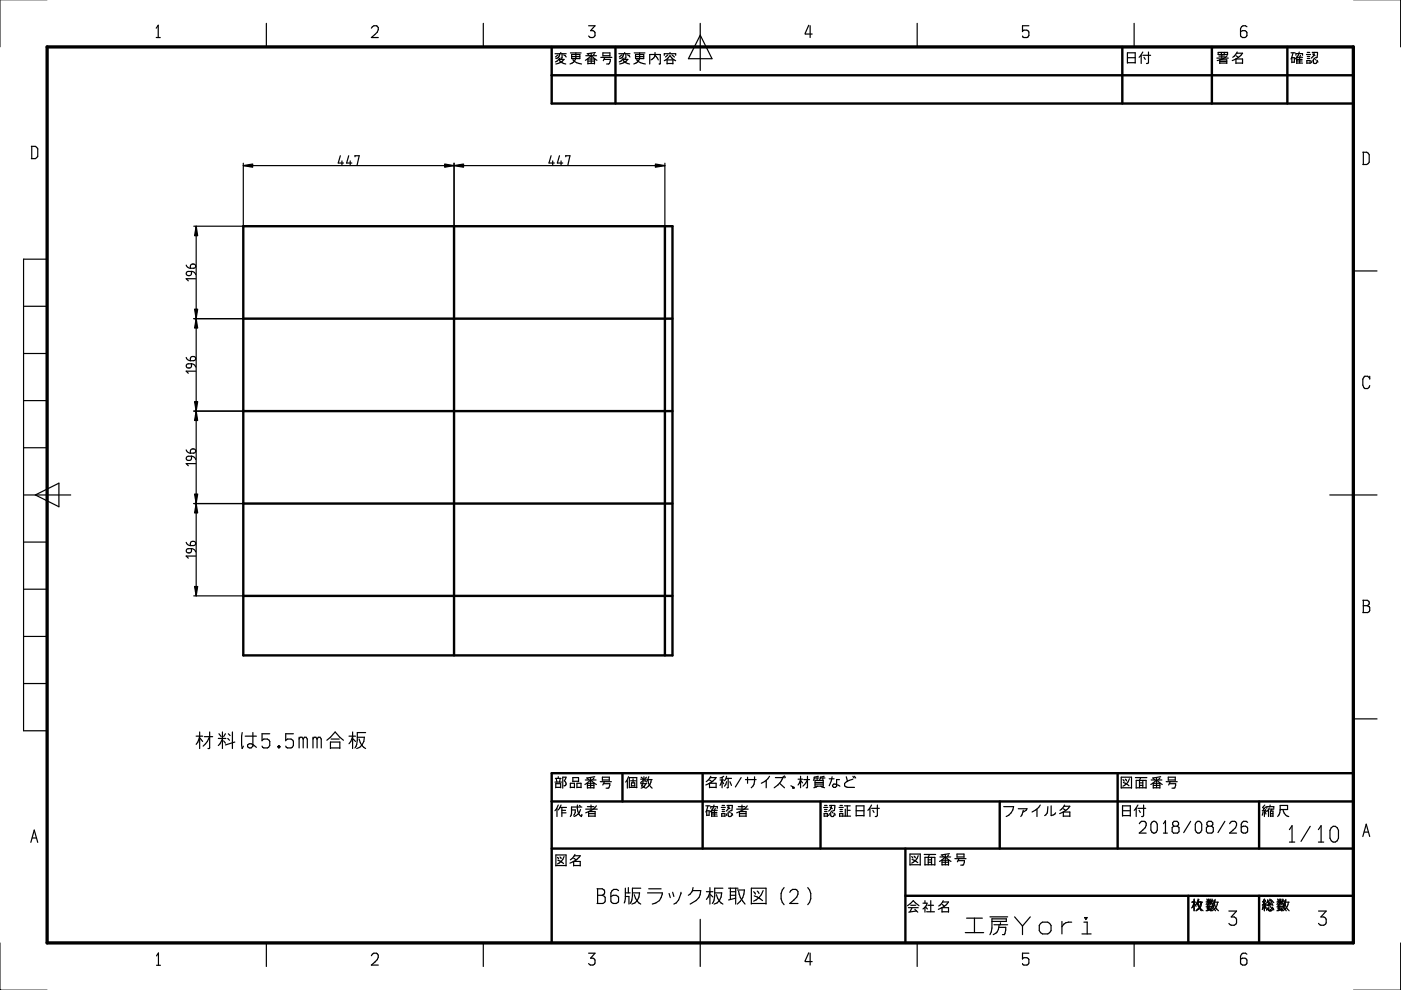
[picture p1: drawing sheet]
<svg xmlns="http://www.w3.org/2000/svg" width="297mm" height="210mm" viewBox="0 0 297 210" stroke-linecap="round" stroke-linejoin="round" font-family="sans-serif">
<g fill="none" stroke="#000" stroke-width=".25">
<path d="M33.1 8h.9M33.1 6l.4-.6v2.6M56.5 5v4.9M78.7 6l.6-.5 .7 .1 .2 .3-.2 .9-1.3 1.2h1.5M102.5 5v4.9M117.7 11.4h2.3M118.3 11.6l-.5 .5M118.5 12.6h1.1a2.75 2.75 0 0 1-1.7 1M118.5 12.6a2.05 2.05 0 0 0 1.5 1M118.5 12.6l-.7 .5M118.6 11.4a.92 .92 0 0 1-.7 1M118.6 12.3l-.1 .3"/>
<path d="M118.9 11.1v.3M119.2 11.4v.9h-.3M119.5 11.6l.5 .5M120.9 11.2h2.3M121.2 11.6h1.7v.8h-1.7zM121.2 12h1.7M121.5 12.6a1.89 1.89 0 0 0 1.8 1M122.1 11.2a1.93 1.93 0 0 1-.8 2.2l-.4 .2M124.1 12.8l1.2-1 1.3 1M124.2 11.8h2.3M124.7 13.6v-1.1h1.3v1.1M124.7 13h1.3"/>
<path d="M124.7 13.5h1.3M124.7 11.5l.2 .2M124.8 5.5h1.4l-1 1h.5l.3 .2v1l-.3 .3h-.5l-.4-.4M125.3 11.3v1M125.3 12.5v1M126 11.4l-.2 .3M126.2 11.1l-1.7 .3M127.4 12.2h2.3M127.8 11.9v-.7h1.5v.7M127.9 11.8h1.4M128.1 12.6h1.3l-.2 .9-.6 .1M128.2 12.2l-.3 .7"/>
<path d="M131.2 11.4h2.4M131.8 11.6l-.5 .5M132 12.6h1.1a2.75 2.75 0 0 1-1.7 1M132 12.6a2.05 2.05 0 0 0 1.5 1M132 12.6l-.7 .5M132.2 11.4a.92 .92 0 0 1-.8 1M132.2 12.3l-.2 .3M132.4 11.1v.3M132.7 11.4v.9h-.3M133 11.6l.6 .5M134.5 11.2h2.2M134.7 11.6h1.8v.8h-1.8z"/>
<path d="M134.7 12h1.8M135 12.6a1.89 1.89 0 0 0 1.8 1M135.6 11.2a1.86 1.86 0 0 1-.8 2.2l-.4 .2M137.8 13.6v-2h2.2v1.9l-.3 .1M138.9 11.1a1.32 1.32 0 0 1-.9 1.6M138.9 11.7l.7 1M140.8 11.7v-.3h2.5v.3M140.8 12.9l1.2-1.1 .5 .5 .8 .6M141.4 13.5h1.3M141.4 13.6v-.9h1.3v.9M141.6 11.6l-.5 .5M142 11.1v.3"/>
<path d="M142.5 11.6l.5 .5M148.5 5v9.9M148.5 7.5l2.5 4.9h-5zM171.5 5.4l-.8 1.8h1.5M171.8 5.5v2.5M194.5 5v4.9M216.8 6.6l.3-.2h.6l.4 .4v.7l-.2 .4-.8 .1-.3-.4M218.1 5.5h-1.3v1.2M239 13.4v-2.2h1.7v2.2M239 12.2h1.7M239 13.3h1.7M240.5 5v4.9"/>
<path d="M242 11.7v1.8M242.3 11l-.8 1.1M242.3 11.7h1.6M242.5 12.1l.3 .5M243.5 11v2.3l-.4 .2M258 12.3h2.4M258.3 11.1h2v.5h-2zM258.4 11.9h1.3M258.6 13.5v-.8h1.5v.8M258.6 13.4h1.5M258.6 13h1.5M259 11.1v.5"/>
<path d="M259 11.6v.7M259.6 11.1v.5M260.2 11.8l-1.2 .8-.9 .2M262 13.4h1.4M262 11.8l.6 .3M262 13.5v-1h1.4v1M262.2 11.3h1.2l-.9 .9-1.2 .6M262.3 11l-.9 1.1M264.4 5.7l-.3-.2h-.6l-.5 .6 .1 1.6 .3 .3h.6l.3-.3v-1l-.3-.2h-.6l-.4 .2M273.7 11.2h.9M273.9 13.2h.5v-1h-.5v1.1M274.2 11.2l-.5 1.3"/>
<path d="M274.8 11.7v-.3h1.4v.3M274.9 13.4h1.3M274.9 12.6h1.2M274.9 12.9h1.2M275.5 11l-.2 .6-.7 .9M275.7 11.7l-.2 .4v1.3M276.2 12.1h-1.3v1.4M277 11.6h.9M277.1 13.5v-.7h.7v.7M277.2 11.1h.5M277.2 13.4h.6M277.2 12h.5"/>
<path d="M277.2 12.4h.5M278.2 11.1h1.1v1l-.4 .1M278.2 12.8l-.2 .5M278.3 11.5l.5 .3M278.5 12.5v.8l.1 .2h.4l.2-.4M278.6 12.3l.3 .4M278.6 11.1l-.2 .9-.4 .3M279.2 12.8l.2 .4M6.6 31h.9l.5 .6v1.5l-.5 .5h-.9M6.7 31v2.6M51.6 35.1h89.4M51.6 34.6v13.3"/>
<path d="M72.2 33l-.5 1.6h1.1M72.5 34.1v.9M73.9 33l-.4 1.6h1.1M74.3 34.1v.9M75.3 33.2v-.2h.9l-.5 2M96.3 34.6v13.3M116.8 33l-.4 1.6h1.1M117.2 34.1v.9M118.6 33l-.4 1.6h1.1M119 34.1v.9M120 33.2v-.2h.8l-.4 2M141 34.6v13.3"/>
<path d="M288.9 32.3h.9l.5 .5v1.6l-.5 .5h-.9M289.1 32.3v2.6M10 54.9h-5v100h5M39.5 56.2l.3 .4 .6 .3M39.6 57.7l1-.1-.1 .7-.3 .1-.6-.1-.1-.3zM40.4 56.2l.3-.2h.6l.2 .3v.3l-.3 .3h-.8zM40.6 57.6l.5 .1 .4 .5M41.1 48h10.4M41.5 59.1h-2l.4 .4M41.6 48v78.3M286.9 57.4h5.1M5 64.9h5"/>
<path d="M5 75h5M39.5 75.8l.3 .5 .6 .2M39.6 77.3l.3-.2h.7v.6l-.3 .3h-.5l-.3-.2zM40.5 75.7h.8l.2 .3-.1 .3-1 .2zM40.6 77.1l.6 .2 .3 .5M41.1 67.6h10.4M41.5 78.7h-2l.4 .4M290.4 79.8v.6M5 84.9h5M5 94.9h5M39.5 95.4l.3 .5 .6 .2M39.6 96.9l.3-.2h.7v.6l-.3 .3h-.5l-.3-.2z"/>
<path d="M40.5 95.3h.8l.2 .3-.1 .3-.3 .2h-.7zM40.6 96.7l.6 .2 .3 .5M41.1 87.2h10.4M41.5 98.3h-2l.4 .4M290.4 80.2l-.4-.4h-.6l-.5 .6v1.3l.5 .7h.6l.4-.7M5 104.9h10M5 114.9h5M7.5 104.9l5-2.5v5zM39.5 115l.3 .5 .6 .2M39.6 116.5l.2-.2h.8v.6l-.3 .3h-.5l-.3-.2zM40.4 115l.3-.2h.5l.2 .2 .1 .4-.3 .3h-.8zM40.6 116.3l.6 .2 .3 .5"/>
<path d="M41.1 106.8h10.4M41.5 117.9h-2l.4 .4M281.9 104.9h10.1M5 124.9h5M5 134.9h5M41.1 126.3h10.4M288.9 127.3h1l.3 .2 .1 .5-.4 .4M289.1 128.4h.8M289.1 127.3v2.6M289.9 128.4l.5 .4-.1 .9-.3 .2h-1.1M5 144.9h5M41.6 156.1h1.4"/>
<path d="M42.3 156.2l-.3 1.1-.4 .5M42.3 155.2v3.5M42.5 156.6l.5 .6M43.3 156.2h1.8M44.4 155.2v3.4l-.3 .1M44.4 156.2l-.4 1-.9 1M46.3 156.6h1.6M46.4 155.6l.5 .6M47.2 156.7l-.9 1.4M47.2 155.2v3.5M47.4 157.1l.4 .5M47.8 155.6l-.4 .6"/>
<path d="M48.3 156.6l.4 .4M48.4 155.6l.4 .4M49.3 155.2v3.5M49.8 157.3l-2 .6M51.4 155.3l-.2 .8 .2 2.6 .2-.5M52 156.1h2.4M53.6 155.3v2.9l-.4 .4h-.3l-.4-.3v-.4l.4-.2h.3l1.2 .8M55.6 157l.3-.3h.8l.5 .5v.9l-.3 .4-1 .1-.3-.4M57.2 155.6h-1.6v1.5M58.9 158.3l.2 .3M58.9 158.3h.5M59.1 158.1l.3 .2"/>
<path d="M59.1 158.1l-.2 .2M59.1 158.1v.5M59.4 158.3l-.3 .3M60.6 157l.4-.3h.7l.5 .5v.9l-.2 .4-1 .1-.4-.4M62.2 155.6h-1.6v1.5M63.4 156.3v2.3M63.4 156.7l.2-.4h.4l.3 .4M64.3 156.7l.2-.4h.4l.3 .4v1.9M64.3 156.7v1.9M66.4 156.7l.2-.4h.4l.2 .4M66.4 156.3v2.3M67.2 156.7l.3-.4h.4l.2 .4v1.9"/>
<path d="M67.2 156.7v1.9M69.3 157l1.8-1.8 1.7 1.8M70.1 158.6h2M70.1 158.7v-1.4h2v1.4M70.2 156.7h1.7M74 156.1h1.4M74.8 156.2l-.4 1-.4 .5M74.8 155.2v3.5M74.9 156.7l.5 .5M75.8 156.3h1.5a2.32 2.32 0 0 1-1.7 2.4M76.1 156.7a2.76 2.76 0 0 0 1.4 2M77.5 155.3h-1.7a4.1 4.1 0 0 1-.6 3.3"/>
<path d="M286.9 152.4h5.1M6.5 178.6l.8-2.6 .7 2.6M6.8 177.7h.9M117.7 165.8h1.3M117.8 165h1.2M117.8 167v-.8h1.1v.8M117.8 166.9h1.1M117.9 165l.2 .8M118.1 171.5v1.6M118.4 164.7v.3M118.4 170.7l-.7 1.2M118.7 171.2h1.4"/>
<path d="M118.8 165l-.2 .8M119 170.7l-.6 1M119.1 171.2v1.9M119.1 171.8h.8M119.1 172.3h.9M119.6 166.6h.1a.48 .48 0 0 0 .2-.8l-.2-.3 .3-.7h-.7v2.3M120.9 166.9h.9M120.9 167v-.9h.9v.9M121.2 171.7h.8v.6l-.4 .5M121.5 165.7v-.8h1.2v.8M121.5 165.7h1.2M122.3 166.9h.9"/>
<path d="M122.3 167v-.9h.9v.9M122.4 170.7a2.53 2.53 0 0 0 .9 2.4l.1-.4M122.8 170.8l.3 .1M123.1 171.6a1.99 1.99 0 0 1-1.4 1.5M123.4 171.1h-2.2v1.3l-.3 .7M124 166.3l1.2-.9 1.2 .9M124.1 165.4h2.3M124.2 171.6h2.4M124.5 167.1v-1h1.4v1M124.5 165l.3 .3M124.5 166.5h1.4M124.5 167h1.4"/>
<path d="M124.5 171h1.4M124.8 173.1v-1h1.4v1M124.8 173h1.4M124.8 172.5h1.4M125.2 164.9v1M125.2 166.1v.9M125.3 170.7v.9M125.9 165l-.2 .3M126.1 164.7l-1.7 .3M126.4 170.9a4 4 0 0 1-2.2 1.4M127.3 165.7h2.3M127.7 165.5v-.7h1.5v.7"/>
<path d="M127.8 165.4h1.4M128 166.2h1.3l-.2 .8-.6 .1M128.1 165.7l-.3 .7M133 165.5v1.6M133.3 164.7l-.6 1.1M133.4 166.9h1.6M133.4 167v-2.1h1.6v2.1M133.7 165.5h1M133.9 166.6h.7M133.9 166.7v-.7h.7v.7M134.2 165.1v.9M135.8 166.2h1.3"/>
<path d="M135.8 165.2h1.3M135.9 164.8l.4 .2M136.1 166.6l.7 .5M136.4 165.8l-.4 .9M136.5 164.7v1M136.5 165.2l-.7 .7M136.7 165.4l.4 .4M136.9 166.2l-.2 .4-.8 .5M137.1 164.8l-.3 .2M137.4 165.4a2.17 2.17 0 0 0 .9 1.7M137.4 165.3h.9M137.6 164.7l-.5 1"/>
<path d="M138.1 165.3a2.13 2.13 0 0 1-1.1 1.8M149.6 170.9h.9M149.8 172.8h.5v-.9h-.5v1M150.1 170.9l-.5 1.3M150.4 166.9h1.4M150.4 167v-.9h1.4v.9M150.4 165.4l.6 .3M150.6 164.9h1.2l-.9 .9-1.3 .6M150.7 164.6l-1 1.1M150.7 171.4v-.4h1.4v.4M150.9 173h1.2M150.9 172.3h1.1"/>
<path d="M150.9 172.6h1.1M151.4 170.7l-.2 .6-.7 .9M151.7 171.4l-.2 .4v1.2M152.1 171.8h-1.2v1.3M152.7 165.4h.7M152.9 171.2h.9M153 173.1v-.6h.7v.6M153.1 165.4l-.4 1.1M153.1 164.9v2.1M153.1 172.1h.5M153.1 173h.6M153.1 170.8h.5"/>
<path d="M153.1 171.6h.5M153.2 165.7l.2 .5M153.4 164.6l-.7 .4M154 165h1.1M154.1 164.6l-.2 .6-.3 .3M154.1 165.7l-.5 1M154.1 170.8h1.2l-.1 1-.4 .1M154.1 172.5l-.1 .4M154.2 171.1l.5 .4M154.4 165v1.9l-.3 .1M154.4 172.2v.7l.2 .2h.3l.2-.3M154.6 172l.2 .3"/>
<path d="M154.6 170.8l-.1 .5-.5 .7M154.7 165.7l.4 .8M155.1 172.4l.2 .4M156.2 171.6h2.4M156.5 171h1.4M156.8 173.1v-1h1.4v1M156.8 173h1.4M156.8 172.5h1.4M157.1 164.9l-1.2 2M157.3 170.7v.9M158.1 165.3h2.2M158.4 170.9a4 4 0 0 1-2.2 1.4"/>
<path d="M158.5 164.8v1.3M160 164.7a2.22 2.22 0 0 1-.7 2.3M162.5 165.5v1.5M163.2 164.6l-1 1.1-.8 .4M164.4 164.9h1.6a3.9 3.9 0 0 1-1.9 2.1M165.3 166.1l1 .9M166.1 164.6l.1 .4M166.3 164.5l.2 .4M167.7 166.6l.7 .3v.2h-.3l-.1-.2h.3M168.1 167h.2M169.2 165.2h1M169.7 165.3l-.5 1.1"/>
<path d="M169.7 164.6v2.4M169.8 165.5l.4 .5M170.4 165.3h1.2M171.2 164.6v2.3l-.3 .1M171.2 165.3l-.3 .7-.7 .7M172.6 165h1M172.8 165.5h1.7v1.2h-1.7zM172.8 166.2h1.7M172.8 165.9h1.7M173.2 165v.3M173.3 166.7l-.7 .3M173.5 164.6l-.9 .2-.1 .7"/>
<path d="M173.9 165h1M174 166.7l.8 .3M174.5 165v.3M174.6 171.2h.9M174.7 164.6l-.8 .2-.1 .5M174.7 173.1v-.6h.7v.6M174.8 172.1h.5M174.8 173h.6M174.8 170.8h.5M174.8 171.6h.5M175.8 165.1h1M175.9 170.8h1.1l-.1 1-.3 .1"/>
<path d="M175.9 172.5l-.2 .4M176 171.1l.5 .4M176.1 172.2v.7l.2 .2h.4l.1-.3M176.3 172l.3 .3M176.3 170.8l-.3 .8-.3 .4M176.4 164.7l-.6 1.9M176.8 172.4l.3 .4M177.9 171.2h.9M178 165.3h-.6v1.4l-.3 .2h-.3l-.3-.2 .3-.5 1.3 .5M178 173.1v-.6h.7v.6M178.1 172.1h.5M178.1 173h.6"/>
<path d="M178.1 170.8h.5M178.1 171.6h.5M178.9 173h1.4M179 170.9h1.3M179.2 171.6v1.4M179.4 164.7l.3 1M179.6 171.8h.7M179.6 170.9v2.1M180.8 165.2a2.71 2.71 0 0 0-1.7 1v.4l.3 .3h1.8M180.8 164.6l.3 .4M181.2 164.6l.2 .4M181.5 173v-2.1h1.7v2.1"/>
<path d="M181.5 171.9h1.7M181.5 172.9h1.7M184.4 171.4v1.7M184.8 170.7l-.8 1.1M184.8 171.4h1.6M185.1 171.8l.2 .5M186 170.7v2.2l-.4 .2M212.8 171h2.1a2.54 2.54 0 0 1-1.6 2.1M215.9 171.5h1.8l-.1 .3-.6 .4M217 171.8l-.6 1.3M219.9 171.6v1.5M220.6 170.7l-1 1-.8 .5"/>
<path d="M222.2 171l-.2 1.4-.5 .5M222.9 170.9v2l.5-.1 .4-.5M225.4 173h1.4M225.4 171.5l.6 .3M225.4 173.1v-.9h1.4v.9M225.6 170.9h1.2l-.6 .7-1.5 .9M225.7 170.7l-1 1.1M237.7 167.1v-2.3h2.2v2.3M237.7 167h2.2M238 173v-2.1h1.6v2.1M238 171.9h1.6M238 172.9h1.6"/>
<path d="M238.1 165.3l.2 .4M238.2 165.9l1.2 .7M238.6 165.2l.3 .3M239.5 165.1a2.36 2.36 0 0 1-1.4 1.6M240.7 164.9h2.5M240.9 167h2.1M240.9 167.1v-1.6h2.1v1.6M240.9 171.4v1.7M241.3 171.4h1.6M241.3 170.7l-.8 1.1M241.5 171.8l.3 .5M241.6 174.6l.5-.5 .7 .1 .2 .3-.2 1-1.2 1.1h1.4"/>
<path d="M241.6 166.5h.7M241.6 166h.7M241.9 164.9l-.3 .6v1.5M242.3 165.5v1.5M242.5 170.7v2.2l-.5 .2M244 166.3l1.2-.9 1.2 .9M244.1 165.4h2.2M244.2 174.3l.6-.2 .6 .7v1.2l-.2 .4-.4 .2-.6-.2-.2-.4v-1.2zM244.5 167.1v-1h1.4v1M244.5 166.5h1.4M244.5 167h1.4M244.5 165l.3 .3"/>
<path d="M245.2 164.9v1M245.2 166.1v.9M245.9 165l-.3 .3M246.1 164.7l-1.8 .3M246.7 176.6h.8M246.7 174.6l.4-.6v2.6M247.2 165.7h2.4M247.7 165.5v-.7h1.5v.7M247.8 165.4h1.4M247.9 166.2h1.4l-.2 .8-.6 .1M248.1 165.7l-.3 .7M248.8 175.2h.9l.3 .3v.8l-.3 .3h-.9l-.3-.3v-.8z"/>
<path d="M248.9 175.2l-.3-.3v-.4l.3-.4h.7l.3 .4v.4l-.3 .3M252.4 174.1l-1.4 2.4M253.6 174.3l.7-.2 .5 .7v1.2l-.2 .4-.3 .2-.7-.2-.2-.4v-1.2zM256.1 175.2h.8l.3 .3v.8l-.3 .3h-.8l-.3-.3v-.8zM256.2 175.2l-.3-.3v-.4l.3-.4h.6l.3 .4v.4l-.3 .3M259.7 174.1l-1.5 2.4M260.7 174.6l.5-.5 .8 .1 .2 .3-.2 1-1.3 1.1h1.5M264.5 174.3l-.3-.2h-.5l-.5 .7 .1 1.6 .3 .2h.5l.3-.2v-1l-.3-.2h-.5l-.4 .2M267.6 171.9h.7M267.8 172.2l-.2 .6M268.1 171.9v1.2M268.2 170.7l-.5 .5 .3 .3"/>
<path d="M268.2 172.2l.2 .4M268.3 171.6l.1 .5M268.3 171.1l-.6 .8M268.6 171.4v-.4h1.5v.4M268.9 171.7v1.4M269.1 171.3l-.5 .8M269.2 171.6h.9M269.3 170.7v.3M269.4 173.1v-1.1h.5v1.1M269.4 173h.5M269.5 172.5h.4M269.6 171.6l-.1 .4"/>
<path d="M271.4 171.6h1.6v-.8h-1.6a2.7 2.7 0 0 1-.5 2.3M272 171.6a1.63 1.63 0 0 0 1.2 1.5M273.4 178.5h1.1M273.4 175.9l.5-.8v3.4M277.8 175.2l-2 3.2M279.5 178.5h1.1M279.5 175.9l.6-.8v3.4M282.3 175.5l.4-.3h.4l.4 .3 .3 .5v1.7l-.3 .6-.4 .2h-.4l-.4-.2-.3-.6v-1.7zM288.9 177.4l.8-2.6 .7 2.6M289.3 176.4h.8M56.5 199.9v5M102.5 199.9v5"/>
<path d="M117.9 183.6v-2.3h2.1v2.3M117.9 183.5h2.1M118.2 181.8l.2 .3M118.3 182.4l1.2 .7M118.7 181.7l.3 .3M119.6 181.6a2.45 2.45 0 0 1-1.4 1.6M121.6 183.5h1.4M121.6 181.9l.6 .4M121.6 183.6v-1h1.4v1M121.8 181.4h1.2l-.9 1-1.3 .6M121.9 181.2l-1 1.1M126.6 188.4h1.1l.4 .3 .1 .6-.5 .5"/>
<path d="M126.7 189.8h1M126.7 188.4v3.2M127.7 189.8l.6 .5-.1 1-.4 .3h-1.2M131.1 188.8l-.3-.2h-.6l-.4 .2-.3 .5v1.8l.1 .2 .4 .3h.6l.4-.3 .1-.2-.1-1-.4-.3h-.6l-.5 .3M132.6 188.3v2.3l-.2 .9M132.6 190.1h.7v1.6M132.6 189.3h1M133.2 188.2v1.1M134.1 189.3h1.5a2.22 2.22 0 0 1-1.6 2.4M134.5 189.7a2.8 2.8 0 0 0 1.3 2M135.8 188.3h-1.7a4.2 4.2 0 0 1-.5 3.3M137.3 189.3h3.1a2.51 2.51 0 0 1-2.1 2.4"/>
<path d="M137.5 188.4h2.7M141.9 189.4l.2 .9M142.6 189.2l.3 .9M144.4 189.2a2.78 2.78 0 0 1-1.5 2.5M146.8 188.8l-.5 .8-.4 .2M146.8 188.8h1.8a2.88 2.88 0 0 1-2.3 2.9M146.9 188.2l-.1 .6M148.5 194.9v10M149.8 189.1h1.4M150.5 189.2l-.3 1-.4 .5M150.5 188.2v3.5M150.6 189.7l.6 .5"/>
<path d="M151.5 189.3h1.5a2.23 2.23 0 0 1-1.6 2.4M151.9 189.7a2.8 2.8 0 0 0 1.4 2M153.3 188.3h-1.8a4 4 0 0 1-.5 3.3M154.5 188.3h2M154.9 189.8h1.1M154.9 189.1h1.1M154.9 188.3v2.4M156 190.4l-1.5 .4M156 188.3v3.4M156.3 188.7h1.5a3.7 3.7 0 0 1-1.5 3M156.6 188.9a4.4 4.4 0 0 0 1.4 2.8M159.3 191.6h3.1"/>
<path d="M159.3 191.7v-3.4h3.1v3.4M159.8 189.1l.4 .5M159.9 189.9l.6 .3 1.2 .7M160.5 188.9l.4 .5M161.8 188.8a3.4 3.4 0 0 1-2 2.3M166.2 188.2a2.71 2.71 0 0 0 0 3.6M167.4 189.2l.7-.6 .8 .1 .3 .4v.5l-.3 .6-1.5 1.4h1.8M171.3 188.2a2.71 2.71 0 0 1 0 3.6M192.4 192l1.2-1 1.2 1M192.6 192.4h2.1M192.9 183.4v-2.3h2.2v2.3M192.9 183.3h2.2"/>
<path d="M193.1 191.9h1.1M193.3 181.6l.2 .3M193.4 192.4l-.5 .9M193.4 182.2l1.2 .7M193.8 181.5l.3 .4M194 192.8l.6 .6M194.3 193.1l-1.6 .3M194.5 199.9v5M194.7 181.4a2.36 2.36 0 0 1-1.4 1.6M195.7 191.5h.9l-.2 .5-.7 .7M195.9 181.2h2.5M196.1 183.4v-1.6h2.1v1.6"/>
<path d="M196.1 191v.5M196.1 192.4v1M196.1 183.3h2.1M196.3 192.4l.3 .3M196.5 193.3h1.6M196.7 191.9h1.2M196.8 182.8h.7M196.8 182.3h.7M197.1 181.2l-.3 .6v1.5M197.3 191v2.3M197.5 181.8v1.5M199.2 182.6l1.2-.9 1.2 .9"/>
<path d="M199.3 181.7h2.2M199.7 193.4v-1h1.4v1M199.7 193.3h1.4M199.7 191.7l.5 .4M199.7 183.4v-1h1.4v1M199.7 183.3h1.4M199.7 182.8h1.4M199.7 181.4l.3 .2M199.9 191.2h1.2l-.6 .7-1.6 .9M200 191l-1 1.1M200.4 181.2v1M200.4 182.4v.9"/>
<path d="M201.1 181.3l-.2 .3M201.3 181l-1.7 .3M202.5 182.1h2.3M202.9 181.8v-.7h1.5v.7M203 181.7h1.4M203.2 182.5h1.3l-.2 .8-.6 .1M203.3 182.1l-.3 .6M204.7 197.7h3.9M204.9 194.7h3.4M206.6 194.7v3M209.9 194.4h3.7M210.3 195.4h3.1v-.6h-3.1v2l-.4 1.4"/>
<path d="M210.7 196.1h2.9M211.8 196.1a1.91 1.91 0 0 1-1.2 2.1M211.8 196.6h1.4l-.2 1.6h-.5M212.1 195.6v.5M215.1 194.4l1.7 1.9M216.8 196.3v1.9M218.4 194.4l-1.6 1.9M220.6 195.8l.4-.3h1.1l.4 .3 .3 .4v1.1l-.3 .4-.4 .3h-1.1l-.4-.3-.3-.4v-1.1zM225.1 195.4v2.6M227.2 195.5a1.79 1.79 0 0 0-2.1 1M229.4 198h1.9M229.8 195.5h.7v2.5"/>
<path d="M230 194.5h.5l-.3 .5zM240.5 199.9v5M252.6 191.3h1M252.8 192.4l.3-.6 .1 1.3M252.8 191.2h.3l.4 .7M253.2 190.7v2.4M253.2 191.4l-.6 1.1M253.2 190.6l.1 .6M253.2 191.7l.4 .5M253.8 191.3l.8-.1-.2 1M254 190.6l-.1 .5M254.2 190.7l-.5 1"/>
<path d="M254.4 192.7l.3 .4M254.8 191.3a1.88 1.88 0 0 1-1.2 1.8l.7-.7-.5-.9-.1 .1M255 191.3h-1a2.21 2.21 0 0 0 1.1 1.8M255.7 191.2h1M255.7 192.3h1M255.7 191.7l.5-.5 .5 .5M255.9 190.6l.1 .5M255.9 191.2h1.2M255.9 192.2h1.3M256 190.8l.3 .2M256.2 192.6l.7 .5M256.2 190.6v1.3"/>
<path d="M256.4 192.3l-.2 .6-.5 .2M256.4 191.8l-.3 .9M256.5 190.6l-.1 .5M256.6 190.7v1M256.6 191.2l-.7 .7M256.8 191.4l.3 .4M256.9 191h.8M256.9 192.2l-.1 .4-.8 .5M257 190.6l-.3 .9M257 191.5l.2 .8 .5 .8M257.1 190.8l-.2 .2M257.5 191l-.2 1-.3 .7a.27 .27 0 0 1-.2 .4 .27 .27 0 0 1-.3-.3h-.2a.32 .32 0 0 1-.3-.2 .32 .32 0 0 1 0-.4l.1-.3"/>
<path d="M257.5 191.3h.8M257.5 191.4a2.02 2.02 0 0 0 .8 1.7M257.6 190.7l-.4 .9M258.1 191.3a2.13 2.13 0 0 1-1.1 1.8M260.5 193.2h1.7l-1.2 1.2h.7l.3 .3 .2 .2-.2 1-.3 .3h-.7l-.5-.4M267.6 191.9h.7M267.7 191.8h.4v1.3M267.8 192.2l-.2 .6M267.8 192.2l-.1 .5M268.1 190.6l-.3 .5 .3 .3-.2 .2M268.2 190.7l-.5 .5 .3 .3M268.2 191.8l.1-.2 .1 .3"/>
<path d="M268.2 192.2l.2 .4-.1-.4M268.2 191.6l.2 .5M268.2 191.2l-.5 .7M268.3 190.9l-.1 .3M268.7 192.7l-.2 .3M268.8 190.8l-.3 .7M268.8 192.5l-.2 .4M268.9 192.5l.1 .6M269 191.2l-.1 .7h-.2M269 192.2v.7l.2 .2M269.2 190.8l-.5 .6M269.2 191.5l.2 .2-.3 .2"/>
<path d="M269.2 190.6l.5 .9M269.3 192.2l.4 .5M269.3 191.3l-.4 .6M269.4 192.8v.3M269.6 190.8l.5 .6M269.6 191.6l.3 .4M269.7 192.8l-.1 .3h-.5M269.7 192.3l.4 .6M269.7 191.8l-1 .2M270.7 191.2h1M270.7 192.3h1M270.7 191.7l.5-.5 .5 .5"/>
<path d="M270.9 191.2h1.2M270.9 190.6l.1 .5M270.9 192.2h1.3M271 190.8l.3 .2M271.2 192.6l.7 .5M271.2 190.6v1.3M271.4 192.3l-.2 .5-.5 .3M271.4 191.8l-.3 .9M271.5 190.6l-.1 .5M271.6 190.7v1M271.6 191.2l-.7 .7M271.8 191.4l.3 .4"/>
<path d="M271.9 191h.8M271.9 192.2l-.1 .4-.8 .5M272 190.6l-.3 .9M272 191.5l.2 .8 .5 .8M272.1 190.8l-.2 .2M272.5 191.3h.8M272.5 191.4a2.17 2.17 0 0 0 .8 1.7M272.5 191l-.1 .9-.4 .8a.27 .27 0 0 1-.2 .3 .27 .27 0 0 1-.3-.1l-.2-.1a.32 .32 0 0 1-.3-.2 .32 .32 0 0 1 0-.4l.1-.3M272.6 190.7l-.4 .9M273.2 191.3a2.13 2.13 0 0 1-1.2 1.8M279.5 193.2h1.7l-1.1 1.2h.6l.4 .3 .1 .2-.1 1-.4 .3h-.6l-.6-.4M33.2 204.7h.8"/>
<path d="M33.2 202.7l.4-.6v2.6M78.7 202.6l.6-.5 .7 .1 .2 .3-.2 1-1.3 1.1h1.5M124.8 202.1h1.4l-1 1.1h.5l.3 .2v1l-.3 .2h-.5l-.4-.3M171.5 202l-.8 1.9h1.5M171.8 202.1v2.5M216.8 203.3l.3-.2h.6l.4 .4v.7l-.2 .3-.8 .1-.3-.3M218.1 202.1h-1.3v1.3M264.4 202.3l-.3-.2h-.6l-.3 .2-.2 .4 .1 1.7 .3 .2h.6l.3-.2v-1l-.3-.2h-.6l-.4 .2"/>
</g>
<g fill="none" stroke="#000" stroke-width=".51">
<path d="M117 9.9v12h169.9M117 16h169.9M130.5 9.9v12M238 9.9v12M256.9 9.9v12M272.9 9.9v12M51.6 48h91v91h-91zM96.3 48v91M141 48v91M51.6 67.6h91M51.6 87.2h91M51.6 106.8h91"/>
<path d="M51.6 126.3h91M117 169.9h169.9M117 179.9h169.9M132 163.9v6M149 163.9v16M174 169.9v10M192 179.9v20M212 169.9v10M237 163.9v16M267 169.9v10M286.9 163.9h-169.9v36M192 189.9h94.9"/>
<path d="M251.9 189.9v10M267 189.9v10M0 209.9h.1M0 209.9v.1"/>
</g>
<path d="M10 0h-10v9.9M286.9 0h10v9.9M0 199.9v10h10M296.9 199.9v10h-10" fill="none" stroke="#000" stroke-width=".21"/>
<path d="M10 9.9h276.9v190h-276.9z" fill="none" stroke="#000" stroke-width=".7"/>
<path d="M51.6 35.1l2-.3v.7zM96.3 35.1l2-.3v.7zM94.3 34.8l2 .3-2 .4zM139 34.8l2 .3-2 .4zM41.6 48l.3 2h-.6zM41.6 67.6l.3 2h-.6zM41.3 65.6h.6l-.3 2zM41.6 87.2l.3 2h-.6zM41.3 85.2h.6l-.3 2zM41.6 106.8l.3 2h-.6zM41.3 104.8h.6l-.3 2zM41.3 124.4h.6l-.3 1.9z" fill="#000" stroke="#000" stroke-width=".25"/>
</svg>
